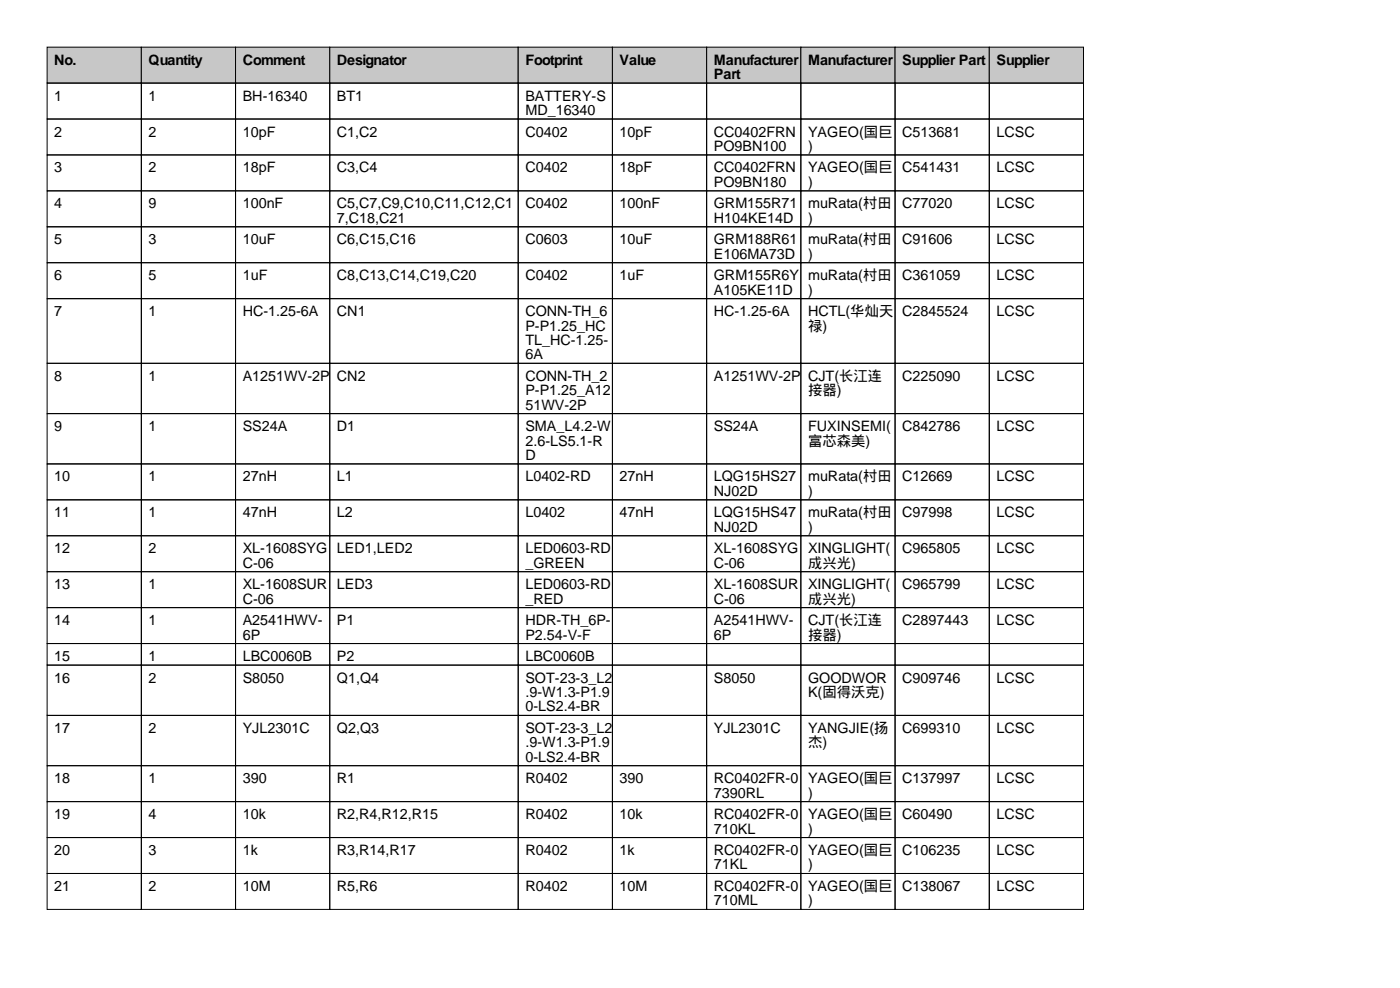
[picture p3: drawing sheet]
<svg xmlns="http://www.w3.org/2000/svg" width="297mm" height="210mm" viewBox="0 0 297 210" stroke-linecap="round" stroke-linejoin="round" font-family="sans-serif">
<defs><g id="words">
<g font-size="3">
<text x="11.5" y="13.7">No.</text>
<text x="31.5" y="13.7">Quantity</text>
<text x="51.5" y="13.7">Comment</text>
<text x="71.5" y="13.7">Designator</text>
<text x="111.5" y="13.7">Footprint</text>
<text x="131.5" y="13.7">Value</text>
<text x="151.5" y="13.7">Manufacturer</text>
<text x="151.5" y="16.8">Part</text>
<text x="171.5" y="13.7">Manufacturer</text>
<text x="191.5" y="13.7">Supplier Part</text>
<text x="211.5" y="13.7">Supplier</text>
<text x="11.5" y="21.3">1</text>
<text x="31.5" y="21.3">1</text>
<text x="51.5" y="21.3">BH-16340</text>
<text x="71.5" y="21.3">BT1</text>
<text x="111.5" y="21.3">BATTERY-S</text>
<text x="11.5" y="29">2</text>
<text x="31.5" y="29">2</text>
<text x="51.5" y="29">10pF</text>
<text x="71.5" y="29">C1,C2</text>
<text x="111.5" y="24.4">MD_16340</text>
<text x="111.5" y="29">C0402</text>
<text x="131.5" y="29">10pF</text>
<text x="151.5" y="29">CC0402FRN</text>
<text x="171.5" y="29">YAGEO(国巨</text>
<text x="191.5" y="29">C513681</text>
<text x="211.5" y="29">LCSC</text>
<text x="151.5" y="32">PO9BN100</text>
<text x="171.5" y="32">)</text>
<text x="11.5" y="36.6">3</text>
<text x="31.5" y="36.6">2</text>
<text x="51.5" y="36.6">18pF</text>
<text x="71.5" y="36.6">C3,C4</text>
<text x="111.5" y="36.6">C0402</text>
<text x="131.5" y="36.6">18pF</text>
<text x="151.5" y="36.6">CC0402FRN</text>
<text x="151.5" y="39.6">PO9BN180</text>
<text x="171.5" y="36.6">YAGEO(国巨</text>
<text x="171.5" y="39.6">)</text>
<text x="191.5" y="36.6">C541431</text>
<text x="211.5" y="36.6">LCSC</text>
<text x="11.5" y="44.2">4</text>
<text x="31.5" y="44.2">9</text>
<text x="51.5" y="44.2">100nF</text>
<text x="71.5" y="44.2">C5,C7,C9,C10,C11,C12,C1</text>
<text x="71.5" y="47.2">7,C18,C21</text>
<text x="111.5" y="44.2">C0402</text>
<text x="131.5" y="44.2">100nF</text>
<text x="151.5" y="44.2">GRM155R71</text>
<text x="151.5" y="47.2">H104KE14D</text>
<text x="171.5" y="44.2">muRata(村田</text>
<text x="171.5" y="47.2">)</text>
<text x="191.5" y="44.2">C77020</text>
<text x="211.5" y="44.2">LCSC</text>
<text x="11.5" y="51.8">5</text>
<text x="31.5" y="51.8">3</text>
<text x="51.5" y="51.8">10uF</text>
<text x="71.5" y="51.8">C6,C15,C16</text>
<text x="111.5" y="51.8">C0603</text>
<text x="131.5" y="51.8">10uF</text>
<text x="151.5" y="51.8">GRM188R61</text>
<text x="171.5" y="51.8">muRata(村田</text>
<text x="191.5" y="51.8">C91606</text>
<text x="211.5" y="51.8">LCSC</text>
<text x="11.5" y="59.4">6</text>
<text x="31.5" y="59.4">5</text>
<text x="51.5" y="59.4">1uF</text>
<text x="71.5" y="59.4">C8,C13,C14,C19,C20</text>
<text x="111.5" y="59.4">C0402</text>
<text x="131.5" y="59.4">1uF</text>
<text x="151.5" y="54.9">E106MA73D</text>
<text x="151.5" y="59.4">GRM155R6Y</text>
<text x="171.5" y="54.9">)</text>
<text x="171.5" y="59.4">muRata(村田</text>
<text x="191.5" y="59.4">C361059</text>
<text x="211.5" y="59.4">LCSC</text>
<text x="151.5" y="62.5">A105KE11D</text>
<text x="171.5" y="62.5">)</text>
<text x="11.5" y="67.1">7</text>
<text x="31.5" y="67.1">1</text>
<text x="51.5" y="67.1">HC-1.25-6A</text>
<text x="71.5" y="67.1">CN1</text>
<text x="111.5" y="67.1">CONN-TH_6</text>
<text x="111.5" y="70.1">P-P1.25_HC</text>
<text x="151.5" y="67.1">HC-1.25-6A</text>
<text x="171.5" y="67.1">HCTL(华灿天</text>
<text x="171.5" y="70.1">禄)</text>
<text x="191.5" y="67.1">C2845524</text>
<text x="211.5" y="67.1">LCSC</text>
<text x="111.5" y="73.2">TL_HC-1.25-</text>
<text x="111.5" y="76.2">6A</text>
<text x="11.5" y="80.8">8</text>
<text x="31.5" y="80.8">1</text>
<text x="51.5" y="80.8">A1251WV-2P</text>
<text x="71.5" y="80.8">CN2</text>
<text x="111.5" y="80.8">CONN-TH_2</text>
<text x="111.5" y="83.8">P-P1.25_A12</text>
<text x="151.5" y="80.8">A1251WV-2P</text>
<text x="171.5" y="80.8">CJT(长江连</text>
<text x="171.5" y="83.8">接器)</text>
<text x="191.5" y="80.8">C225090</text>
<text x="211.5" y="80.8">LCSC</text>
<text x="111.5" y="86.9">51WV-2P</text>
<text x="11.5" y="91.4">9</text>
<text x="31.5" y="91.4">1</text>
<text x="51.5" y="91.4">SS24A</text>
<text x="71.5" y="91.4">D1</text>
<text x="111.5" y="91.4">SMA_L4.2-W</text>
<text x="111.5" y="94.5">2.6-LS5.1-R</text>
<text x="151.5" y="91.4">SS24A</text>
<text x="171.5" y="91.4">FUXINSEMI(</text>
<text x="171.5" y="94.5">富芯森美)</text>
<text x="191.5" y="91.4">C842786</text>
<text x="211.5" y="91.4">LCSC</text>
<text x="111.5" y="97.5">D</text>
<text x="11.5" y="102.1">10</text>
<text x="31.5" y="102.1">1</text>
<text x="51.5" y="102.1">27nH</text>
<text x="71.5" y="102.1">L1</text>
<text x="111.5" y="102.1">L0402-RD</text>
<text x="131.5" y="102.1">27nH</text>
<text x="151.5" y="102.1">LQG15HS27</text>
<text x="151.5" y="105.2">NJ02D</text>
<text x="171.5" y="102.1">muRata(村田</text>
<text x="171.5" y="105.2">)</text>
<text x="191.5" y="102.1">C12669</text>
<text x="211.5" y="102.1">LCSC</text>
<text x="11.5" y="109.7">11</text>
<text x="31.5" y="109.7">1</text>
<text x="51.5" y="109.7">47nH</text>
<text x="71.5" y="109.7">L2</text>
<text x="111.5" y="109.7">L0402</text>
<text x="131.5" y="109.7">47nH</text>
<text x="151.5" y="109.7">LQG15HS47</text>
<text x="151.5" y="112.8">NJ02D</text>
<text x="171.5" y="109.7">muRata(村田</text>
<text x="171.5" y="112.8">)</text>
<text x="191.5" y="109.7">C97998</text>
<text x="211.5" y="109.7">LCSC</text>
<text x="11.5" y="117.4">12</text>
<text x="31.5" y="117.4">2</text>
<text x="51.5" y="117.4">XL-1608SYG</text>
<text x="71.5" y="117.4">LED1,LED2</text>
<text x="111.5" y="117.4">LED0603-RD</text>
<text x="151.5" y="117.4">XL-1608SYG</text>
<text x="171.5" y="117.4">XINGLIGHT(</text>
<text x="191.5" y="117.4">C965805</text>
<text x="211.5" y="117.4">LCSC</text>
<text x="11.5" y="125">13</text>
<text x="31.5" y="125">1</text>
<text x="51.5" y="120.4">C-06</text>
<text x="51.5" y="125">XL-1608SUR</text>
<text x="71.5" y="125">LED3</text>
<text x="111.5" y="120.4">_GREEN</text>
<text x="111.5" y="125">LED0603-RD</text>
<text x="151.5" y="120.4">C-06</text>
<text x="151.5" y="125">XL-1608SUR</text>
<text x="171.5" y="120.4">成兴光)</text>
<text x="171.5" y="125">XINGLIGHT(</text>
<text x="191.5" y="125">C965799</text>
<text x="211.5" y="125">LCSC</text>
<text x="51.5" y="128">C-06</text>
<text x="111.5" y="128">_RED</text>
<text x="151.5" y="128">C-06</text>
<text x="171.5" y="128">成兴光)</text>
<text x="11.5" y="132.6">14</text>
<text x="31.5" y="132.6">1</text>
<text x="51.5" y="132.6">A2541HWV-</text>
<text x="51.5" y="135.6">6P</text>
<text x="71.5" y="132.6">P1</text>
<text x="111.5" y="132.6">HDR-TH_6P-</text>
<text x="111.5" y="135.6">P2.54-V-F</text>
<text x="151.5" y="132.6">A2541HWV-</text>
<text x="151.5" y="135.6">6P</text>
<text x="171.5" y="132.6">CJT(长江连</text>
<text x="171.5" y="135.6">接器)</text>
<text x="191.5" y="132.6">C2897443</text>
<text x="211.5" y="132.6">LCSC</text>
<text x="11.5" y="140.2">15</text>
<text x="31.5" y="140.2">1</text>
<text x="51.5" y="140.2">LBC0060B</text>
<text x="71.5" y="140.2">P2</text>
<text x="111.5" y="140.2">LBC0060B</text>
<text x="11.5" y="144.8">16</text>
<text x="31.5" y="144.8">2</text>
<text x="51.5" y="144.8">S8050</text>
<text x="71.5" y="144.8">Q1,Q4</text>
<text x="111.5" y="144.8">SOT-23-3_L2</text>
<text x="111.5" y="147.8">.9-W1.3-P1.9</text>
<text x="151.5" y="144.8">S8050</text>
<text x="171.5" y="144.8">GOODWOR</text>
<text x="171.5" y="147.8">K(固得沃克)</text>
<text x="191.5" y="144.8">C909746</text>
<text x="211.5" y="144.8">LCSC</text>
<text x="11.5" y="155.5">17</text>
<text x="31.5" y="155.5">2</text>
<text x="51.5" y="155.5">YJL2301C</text>
<text x="71.5" y="155.5">Q2,Q3</text>
<text x="111.5" y="150.9">0-LS2.4-BR</text>
<text x="111.5" y="155.5">SOT-23-3_L2</text>
<text x="151.5" y="155.5">YJL2301C</text>
<text x="171.5" y="155.5">YANGJIE(扬</text>
<text x="191.5" y="155.5">C699310</text>
<text x="211.5" y="155.5">LCSC</text>
<text x="111.5" y="158.5">.9-W1.3-P1.9</text>
<text x="111.5" y="161.5">0-LS2.4-BR</text>
<text x="171.5" y="158.5">杰)</text>
<text x="11.5" y="166.1">18</text>
<text x="31.5" y="166.1">1</text>
<text x="51.5" y="166.1">390</text>
<text x="71.5" y="166.1">R1</text>
<text x="111.5" y="166.1">R0402</text>
<text x="131.5" y="166.1">390</text>
<text x="151.5" y="166.1">RC0402FR-0</text>
<text x="171.5" y="166.1">YAGEO(国巨</text>
<text x="191.5" y="166.1">C137997</text>
<text x="211.5" y="166.1">LCSC</text>
<text x="11.5" y="173.7">19</text>
<text x="31.5" y="173.7">4</text>
<text x="51.5" y="173.7">10k</text>
<text x="71.5" y="173.7">R2,R4,R12,R15</text>
<text x="111.5" y="173.7">R0402</text>
<text x="131.5" y="173.7">10k</text>
<text x="151.5" y="169.2">7390RL</text>
<text x="151.5" y="173.7">RC0402FR-0</text>
<text x="171.5" y="169.2">)</text>
<text x="171.5" y="173.7">YAGEO(国巨</text>
<text x="191.5" y="173.7">C60490</text>
<text x="211.5" y="173.7">LCSC</text>
<text x="151.5" y="176.8">710KL</text>
<text x="171.5" y="176.8">)</text>
<text x="11.5" y="181.4">20</text>
<text x="31.5" y="181.4">3</text>
<text x="51.5" y="181.4">1k</text>
<text x="71.5" y="181.4">R3,R14,R17</text>
<text x="111.5" y="181.4">R0402</text>
<text x="131.5" y="181.4">1k</text>
<text x="151.5" y="181.4">RC0402FR-0</text>
<text x="151.5" y="184.4">71KL</text>
<text x="171.5" y="181.4">YAGEO(国巨</text>
<text x="171.5" y="184.4">)</text>
<text x="191.5" y="181.4">C106235</text>
<text x="211.5" y="181.4">LCSC</text>
<text x="11.5" y="189">21</text>
<text x="31.5" y="189">2</text>
<text x="51.5" y="189">10M</text>
<text x="71.5" y="189">R5,R6</text>
<text x="111.5" y="189">R0402</text>
<text x="131.5" y="189">10M</text>
<text x="151.5" y="189">RC0402FR-0</text>
<text x="171.5" y="189">YAGEO(国巨</text>
<text x="191.5" y="189">C138067</text>
<text x="211.5" y="189">LCSC</text>
<text x="151.5" y="192">710ML</text>
<text x="171.5" y="192">)</text>
</g>
</g></defs>
<g fill="#c7c7c7" stroke="#000" stroke-width=".21">
<path d="M10 10h20v7.6h-20z"/>
<path d="M30 10h20v7.6h-20z"/>
<path d="M50 10h20v7.6h-20z"/>
<path d="M70 10h40v7.6h-40z"/>
<path d="M110 10h20v7.6h-20z"/>
<path d="M130 10h20v7.6h-20z"/>
<path d="M150 10h20v7.6h-20z"/>
<path d="M170 10h20v7.6h-20z"/>
<path d="M190 10h20v7.6h-20z"/>
<path d="M210 10h20v7.6h-20z"/>
</g>
<g fill="none" stroke="#000" stroke-width=".21">
<path d="M10 17.6h20v7.6h-20zM30 17.6h20v7.6h-20zM50 17.6h20v7.6h-20zM70 17.6h40v7.6h-40zM110 17.6h20v7.6h-20zM130 17.6h20v7.6h-20zM150 17.6h20v7.6h-20zM170 17.6h20v7.6h-20zM190 17.6h20v7.6h-20zM210 17.6h20v7.6h-20zM10 25.2h20v7.7h-20zM10 32.9h20v7.6h-20z"/>
<path d="M30 25.2h20v7.7h-20zM30 32.9h20v7.6h-20zM50 25.2h20v7.7h-20zM50 32.9h20v7.6h-20zM70 25.2h40v7.7h-40zM70 32.9h40v7.6h-40zM110 25.2h20v7.7h-20zM110 32.9h20v7.6h-20zM130 25.2h20v7.7h-20zM130 32.9h20v7.6h-20zM150 25.2h20v7.7h-20zM150 32.9h20v7.6h-20z"/>
<path d="M170 25.2h20v7.7h-20zM170 32.9h20v7.6h-20zM190 25.2h20v7.7h-20zM190 32.9h20v7.6h-20zM210 25.2h20v7.7h-20zM210 32.9h20v7.6h-20zM10 40.5h20v7.6h-20zM10 48.1h20v7.6h-20zM10 55.7h20v7.6h-20zM30 40.5h20v7.6h-20zM30 48.1h20v7.6h-20zM30 55.7h20v7.6h-20z"/>
<path d="M50 40.5h20v7.6h-20zM50 48.1h20v7.6h-20zM50 55.7h20v7.6h-20zM70 40.5h40v7.6h-40zM70 48.1h40v7.6h-40zM70 55.7h40v7.6h-40zM110 40.5h20v7.6h-20zM110 48.1h20v7.6h-20zM110 55.7h20v7.6h-20zM130 40.5h20v7.6h-20zM130 48.1h20v7.6h-20zM130 55.7h20v7.6h-20z"/>
<path d="M150 40.5h20v7.6h-20zM150 48.1h20v7.6h-20zM150 55.7h20v7.6h-20zM170 40.5h20v7.6h-20zM170 48.1h20v7.6h-20zM170 55.7h20v7.6h-20zM190 40.5h20v7.6h-20zM190 48.1h20v7.6h-20zM190 55.7h20v7.6h-20zM210 40.5h20v7.6h-20zM210 48.1h20v7.6h-20zM210 55.7h20v7.6h-20z"/>
<path d="M10 63.3h20v13.8h-20zM10 77.1h20v10.6h-20zM30 63.3h20v13.8h-20zM30 77.1h20v10.6h-20zM50 63.3h20v13.8h-20zM50 77.1h20v10.6h-20zM70 63.3h40v13.8h-40zM70 77.1h40v10.6h-40zM110 63.3h20v13.8h-20zM110 77.1h20v10.6h-20zM130 63.3h20v13.8h-20zM130 77.1h20v10.6h-20z"/>
<path d="M150 63.3h20v13.8h-20zM150 77.1h20v10.6h-20zM170 63.3h20v13.8h-20zM170 77.1h20v10.6h-20zM190 63.3h20v13.8h-20zM190 77.1h20v10.6h-20zM210 63.3h20v13.8h-20zM210 77.1h20v10.6h-20zM10 87.7h20v10.7h-20zM10 98.4h20v7.6h-20zM30 87.7h20v10.7h-20zM30 98.4h20v7.6h-20z"/>
<path d="M50 87.7h20v10.7h-20zM50 98.4h20v7.6h-20zM70 87.7h40v10.7h-40zM70 98.4h40v7.6h-40zM110 87.7h20v10.7h-20zM110 98.4h20v7.6h-20zM130 87.7h20v10.7h-20zM130 98.4h20v7.6h-20zM150 87.7h20v10.7h-20zM150 98.4h20v7.6h-20zM170 87.7h20v10.7h-20zM170 98.4h20v7.6h-20z"/>
<path d="M190 87.7h20v10.7h-20zM190 98.4h20v7.6h-20zM210 87.7h20v10.7h-20zM210 98.4h20v7.6h-20zM10 106h20v7.6h-20zM10 113.6h20v7.7h-20zM30 106h20v7.6h-20zM30 113.6h20v7.7h-20zM50 106h20v7.6h-20zM50 113.6h20v7.7h-20zM70 106h40v7.6h-40zM70 113.6h40v7.7h-40z"/>
<path d="M110 106h20v7.6h-20zM110 113.6h20v7.7h-20zM130 106h20v7.6h-20zM130 113.6h20v7.7h-20zM150 106h20v7.6h-20zM150 113.6h20v7.7h-20zM170 106h20v7.6h-20zM170 113.6h20v7.7h-20zM190 106h20v7.6h-20zM190 113.6h20v7.7h-20zM210 106h20v7.6h-20zM210 113.6h20v7.7h-20z"/>
<path d="M10 121.3h20v7.6h-20zM10 128.9h20v7.6h-20zM10 136.5h20v4.6h-20zM30 121.3h20v7.6h-20zM30 128.9h20v7.6h-20zM30 136.5h20v4.6h-20zM50 121.3h20v7.6h-20zM50 128.9h20v7.6h-20zM50 136.5h20v4.6h-20zM70 121.3h40v7.6h-40zM70 128.9h40v7.6h-40zM70 136.5h40v4.6h-40z"/>
<path d="M110 121.3h20v7.6h-20zM110 128.9h20v7.6h-20zM110 136.5h20v4.6h-20zM130 121.3h20v7.6h-20zM130 128.9h20v7.6h-20zM130 136.5h20v4.6h-20zM150 121.3h20v7.6h-20zM150 128.9h20v7.6h-20zM150 136.5h20v4.6h-20zM170 121.3h20v7.6h-20zM170 128.9h20v7.6h-20zM170 136.5h20v4.6h-20z"/>
<path d="M190 121.3h20v7.6h-20zM190 128.9h20v7.6h-20zM190 136.5h20v4.6h-20zM210 121.3h20v7.6h-20zM210 128.9h20v7.6h-20zM210 136.5h20v4.6h-20zM10 141.1h20v10.6h-20zM10 151.7h20v10.7h-20zM30 141.1h20v10.6h-20zM30 151.7h20v10.7h-20zM50 141.1h20v10.6h-20zM50 151.7h20v10.7h-20z"/>
<path d="M70 141.1h40v10.6h-40zM70 151.7h40v10.7h-40zM110 141.1h20v10.6h-20zM110 151.7h20v10.7h-20zM130 141.1h20v10.6h-20zM130 151.7h20v10.7h-20zM150 141.1h20v10.6h-20zM150 151.7h20v10.7h-20zM170 141.1h20v10.6h-20zM170 151.7h20v10.7h-20zM190 141.1h20v10.6h-20zM190 151.7h20v10.7h-20z"/>
<path d="M210 141.1h20v10.6h-20zM210 151.7h20v10.7h-20zM10 162.4h20v7.6h-20zM10 170h20v7.6h-20zM10 177.6h20v7.7h-20zM30 162.4h20v7.6h-20zM30 170h20v7.6h-20zM30 177.6h20v7.7h-20zM50 162.4h20v7.6h-20zM50 170h20v7.6h-20zM50 177.6h20v7.7h-20zM70 162.4h40v7.6h-40z"/>
<path d="M70 170h40v7.6h-40zM70 177.6h40v7.7h-40zM110 162.4h20v7.6h-20zM110 170h20v7.6h-20zM110 177.6h20v7.7h-20zM130 162.4h20v7.6h-20zM130 170h20v7.6h-20zM130 177.6h20v7.7h-20zM150 162.4h20v7.6h-20zM150 170h20v7.6h-20zM150 177.6h20v7.7h-20zM170 162.4h20v7.6h-20z"/>
<path d="M170 170h20v7.6h-20zM170 177.6h20v7.7h-20zM190 162.4h20v7.6h-20zM190 170h20v7.6h-20zM190 177.6h20v7.7h-20zM210 162.4h20v7.6h-20zM210 170h20v7.6h-20zM210 177.6h20v7.7h-20zM10 185.3h20v7.6h-20zM30 185.3h20v7.6h-20zM50 185.3h20v7.6h-20zM70 185.3h40v7.6h-40z"/>
<path d="M110 185.3h20v7.6h-20zM130 185.3h20v7.6h-20zM150 185.3h20v7.6h-20zM170 185.3h20v7.6h-20zM190 185.3h20v7.6h-20zM210 185.3h20v7.6h-20z"/>
</g>
<use href="#words"/>
</svg>
